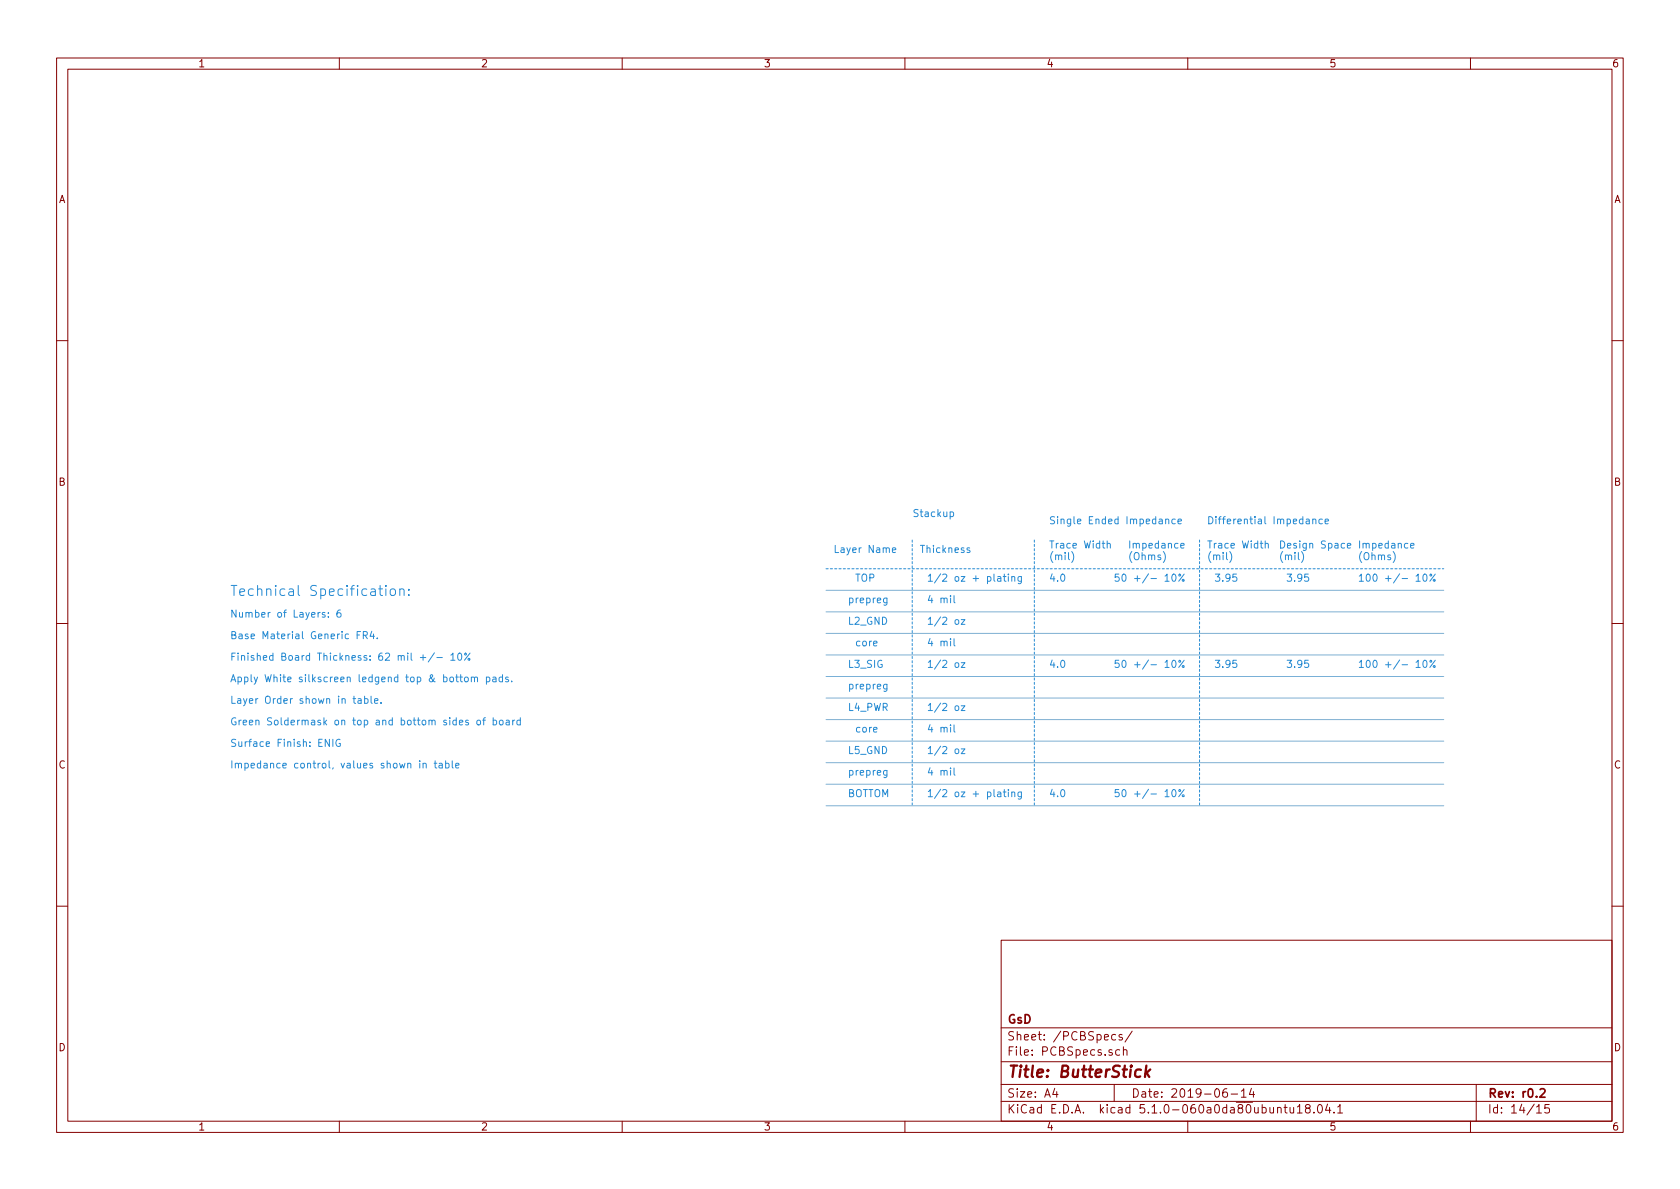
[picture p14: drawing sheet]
<svg xmlns="http://www.w3.org/2000/svg" width="297mm" height="210mm" viewBox="0 0 297 210" stroke-linecap="round" stroke-linejoin="round" font-family="sans-serif">
<defs><g id="words">
<text font-size="2.8" fill="#840000" x="178" y="190.5">Title: ButterStick</text>
<text font-size="2.5" fill="#268bd2" x="40.6" y="105.4">Technical Specification:</text>
<g font-size="2.1" fill="#840000">
<text x="178" y="184">Sheet: /PCBSpecs/</text>
<text x="178" y="181">GsD</text>
<text x="178" y="186.7">File: PCBSpecs.sch</text>
<text x="178" y="196.9">KiCad E.D.A. kicad 5.1.0-060a0da80ubuntu18.04.1</text>
<text x="178" y="194.1">Size: A4</text>
<text x="200" y="194.1">Date: 2019-06-14</text>
<text x="263" y="194.1">Rev: r0.2</text>
<text x="263" y="196.9">Id: 14/15</text>
</g>
<g font-size="1.8" fill="#840000">
<text x="35" y="11.9">1</text>
<text x="85" y="11.9">2</text>
<text x="135" y="11.9">3</text>
<text x="185" y="11.9">4</text>
<text x="235" y="11.9">5</text>
<text x="285" y="11.9">6</text>
<text x="10.4" y="35.9">A</text>
<text x="285.4" y="35.9">A</text>
<text x="10.4" y="85.9">B</text>
<text x="285.4" y="85.9">B</text>
<text x="10.4" y="135.9">C</text>
<text x="285.4" y="135.9">C</text>
<text x="10.4" y="185.9">D</text>
<text x="285.4" y="185.9">D</text>
<text x="35" y="199.9">1</text>
<text x="85" y="199.9">2</text>
<text x="135" y="199.9">3</text>
<text x="185" y="199.9">4</text>
<text x="235" y="199.9">5</text>
<text x="285" y="199.9">6</text>
</g>
<g font-size="1.8" fill="#268bd2">
<text x="161.3" y="91.4">Stackup</text>
<text x="185.4" y="92.7">Single Ended Impedance</text>
<text x="213.4" y="92.7">Differential Impedance</text>
<text x="147.3" y="97.8">Layer Name</text>
<text x="162.6" y="97.8">Thickness</text>
<text x="185.4" y="97">Trace Width</text>
<text x="185.4" y="99.1">(mil)</text>
<text x="199.4" y="97">Impedance</text>
<text x="199.4" y="99.1">(Ohms)</text>
<text x="213.4" y="97">Trace Width</text>
<text x="213.4" y="99.1">(mil)</text>
<text x="226.1" y="97">Design Space</text>
<text x="226.1" y="99.1">(mil)</text>
<text x="240" y="97">Impedance</text>
<text x="240" y="99.1">(Ohms)</text>
<text x="149.9" y="106.7">prepreg</text>
<text x="151.1" y="102.9">TOP</text>
<text x="163.8" y="102.9">1/2 oz + plating</text>
<text x="163.8" y="106.7">4 mil</text>
<text x="185.4" y="102.9">4.0</text>
<text x="196.8" y="102.9">50 +/- 10%</text>
<text x="214.6" y="102.9">3.95</text>
<text x="227.3" y="102.9">3.95</text>
<text x="240" y="102.9">100 +/- 10%</text>
<text x="40.6" y="109.2">Number of Layers: 6</text>
<text x="40.6" y="113">Base Material Generic FR4.</text>
<text x="149.9" y="110.5">L2_GND</text>
<text x="163.8" y="110.5">1/2 oz</text>
<text x="40.6" y="116.8">Finished Board Thickness: 62 mil +/- 10%</text>
<text x="149.9" y="118.1">L3_SIG</text>
<text x="151.1" y="114.3">core</text>
<text x="163.8" y="118.1">1/2 oz</text>
<text x="163.8" y="114.3">4 mil</text>
<text x="185.4" y="118.1">4.0</text>
<text x="196.8" y="118.1">50 +/- 10%</text>
<text x="214.6" y="118.1">3.95</text>
<text x="227.3" y="118.1">3.95</text>
<text x="240" y="118.1">100 +/- 10%</text>
<text x="40.6" y="120.6">Apply White silkscreen ledgend top &amp; bottom pads.</text>
<text x="40.6" y="124.5">Layer Order shown in table.</text>
<text x="149.9" y="121.9">prepreg</text>
<text x="149.9" y="125.7">L4_PWR</text>
<text x="163.8" y="125.7">1/2 oz</text>
<text x="40.6" y="128.3">Green Soldermask on top and bottom sides of board</text>
<text x="151.1" y="129.5">core</text>
<text x="163.8" y="129.5">4 mil</text>
<text x="40.6" y="132.1">Surface Finish: ENIG</text>
<text x="40.6" y="135.9">Impedance control, values shown in table</text>
<text x="149.9" y="133.3">L5_GND</text>
<text x="149.9" y="137.2">prepreg</text>
<text x="163.8" y="133.3">1/2 oz</text>
<text x="163.8" y="137.2">4 mil</text>
<text x="149.9" y="141">BOTTOM</text>
<text x="163.8" y="141">1/2 oz + plating</text>
<text x="185.4" y="141">4.0</text>
<text x="196.8" y="141">50 +/- 10%</text>
</g>
</g></defs>
<g fill="none" stroke="#840000" stroke-width=".18">
<path d="M10 10.3h277v189.9h-277zM12 12.2h273v186.1h-273zM60 10.3v1.9M110 10.3v1.9M160 10.3v1.9M210 10.3v1.9M260 10.3v1.9M10 60.2h2M285 60.2h2M10 110.3h2M285 110.3h2M10 160.2h2"/>
<path d="M177 166.3h108v32h-108zM285 160.2h2M60 198.3v1.9M110 198.3v1.9M160 198.3v1.9M177 194.8h108M177 191.8h108M177 187.8h108M177 181.8h108M186.5 192.5l-.4 1h1M186.8 193v1M197 191.8v3"/>
<path d="M197.3 183l-.5-.1-.3 .3 .1 .6 .2 .1 .5-.1M198 185.7l-.4-.1-.3 .3v.6l.3 .1 .4-.1M198.4 183l-.4-.1-.2 .2 .1 .3 .5 .1v.3h-.6M198.6 185.7l.2-.1 .4 .1 .1 .9M198.6 185.1v1.5M200.2 182.3l-1.3 2M210 198.3v1.9M216.9 192.5a.62 .62 0 0 0-.7 .7l.1 .7 .2 .1 .5-.1v-.5l-.1-.2-.4-.1-.3 .3M217.7 193.5h1.1M219.5 193l.4-.5v1.5M219.5 194h.8M221.3 192.5l-.4 1h.9"/>
<path d="M221.6 193v1M225.9 196l.2-.2 .3 .1 .1 .9M227 195.8h.6M227.2 195.3v1.3l.4 .2M228.1 195.8l.1 .9 .3 .1 .2-.1M228.7 195.8v1M229.4 195.8l.4-.5v1.5M229.4 196.8h.8M231.1 196l-.3-.3 .1-.3a.48 .48 0 0 1 .7 .1l-.1 .4a.52 .52 0 0 0-.6 .2 .52 .52 0 0 0 0 .6l.5 .1 .2-.1v-.4l-.2-.3M232.3 196.7v.1M233.1 195.4l.2-.1a.8 .8 0 0 1 .5 .8 .8 .8 0 0 1-.5 .7 1 1 0 0 1-.2-1.4zM234.7 195.2l-.3 1.1h.9"/>
<path d="M235.1 195.8v1M235.9 196.7v.1M236.5 195.8l.4-.5v1.5M236.5 196.8h.9M260 198.3v1.9M261 191.8v6.5M271.7 195.8l.4-.5v1.5M271.7 196.8h.8M273.9 195.3h-.7l-.1 .7 .2-.1 .5 .1 .2 .2-.1 .5-.2 .1-.6-.1"/>
</g>
<path d="M272.3 192.7l.2-.2h.4l.2 .2 .1 .3-1 1h1" fill="none" stroke="#840000" stroke-width=".3"/>
<path d="M201.7 189.2a.68 .68 0 0 0-1 .3v.8l.3 .1 .6-.1M202.7 188.4l-.3 2M202.7 189.7l.5 .7M203.4 189.1l-.9 .8" fill="none" stroke="#840000" stroke-width=".41"/>
<g fill="none" stroke="#268bd2" stroke-width=".18">
<path d="M157.8 97.3l.6-.1-.1-.3h-.3l-.2 .1v.7h.5M168 90.6l.4-.1 .2 .2-.1 .6h-.5M171.4 96.9h-.3l-.1 .1v.2l.4 .2v.3h-.4M189.5 97.5a1.47 1.47 0 0 1 0 2M195.8 96.2l.1-.1h.3l.1 .8M195.8 95.7v1.2M205.7 97.5a1.47 1.47 0 0 1 0 2M206.1 91.9l.2-.1h.3l.1 .8M206.1 91.8v.8M207.8 91.8h-.4l-.2 .2 .1 .6h.5M208.3 92.2l.6-.1-.1-.3h-.3l-.2 .2 .1 .6h.4M208.8 96.5l.6-.1-.1-.3h-.4l-.1 .2v.6h.5"/>
<path d="M217.4 97.5a1.47 1.47 0 0 1 0 2M223.7 96.2l.2-.1h.3l.1 .8M223.7 95.7v1.2M230.1 97.5a1.47 1.47 0 0 1 0 2M232.1 91.9l.2-.1h.3l.1 .8M232.1 91.8v.8M233.8 91.8h-.3l-.3 .2 .1 .6h.5M234.3 92.2l.6-.1-.1-.3h-.3l-.2 .2v.6h.5M237.7 96.1h-.3l-.3 .2 .2 .6h.4M238.2 96.5l.6-.1v-.3h-.4l-.2 .2 .1 .6h.5M246.3 97.5a1.47 1.47 0 0 1 0 2M249.4 96.5l.6-.1v-.3h-.4l-.2 .2 .1 .6h.5"/>
<path d="M57.5 108.4l-.4-.1-.1 .2v.2l.5 .1v.3h-.5M58.1 109v.1M58.1 108.4v.1M60.2 107.9h-.3a.79 .79 0 0 0-.1 1.2l.4-.1v-.5l-.4-.1-.2 .2M63.1 112.3h.5M63.8 111.7h-.7v1.2M64.2 112.3h.6l.1-.5-.2-.1h-.5v1.2M64.5 112.3l.4 .6M65.7 111.6l-.3 .9h.8M66 112.1v.8M66.7 112.8v.1M67 104.1h.6"/>
<path d="M67.2 103.5v1.5l.1 .2 .3 .1M68.2 103.5v.2M68.2 104.1v1.2M69.1 104.3l.2-.2a.49 .49 0 0 1 .6 .4v.5a.49 .49 0 0 1-.4 .3 .49 .49 0 0 1-.5-.3zM70.7 104.3l.2-.2 .4 .1 .2 1.1M70.7 104.1v1.2M72.3 105.2v.1M72.3 104.2v.2M74.3 116.3h1M74.8 115.8v1M76.8 115.4l-1.1 1.7M77.2 116.3h1"/>
<path d="M79.7 115.8l.4-.3v1.3M79.7 116.8h.7M80.6 119.7h.5M80.7 119.3v1.1l.4 .2M81.1 115.6l.1-.1a.69 .69 0 0 1 .5 .6 .69 .69 0 0 1-.5 .7l-.2-.3-.1-.2zM81.3 119.7h.5M81.5 119.3v1.1l.3 .2M82.2 115.6h.2v.2h-.2zM82.2 119.8l.3-.1 .3 .3-.1 .5-.3 .1-.3-.3zM82.8 116.5h.2v.2h-.2zM83.1 115.5l-1 1.3M83.3 119.9l.2-.2 .3 .1 .1 .8"/>
<path d="M83.3 119.7v.9M83.9 119.9l.2-.2 .3 .1v.8M86 119.8l.4-.1 .2 .3-.1 .5h-.5M86 119.7v1.3M87.1 119.8h.5l.1 .8M88.8 119.8l-.3-.1-.3 .3 .2 .5h.4M88.8 119.3v1.3M89.9 119.8l-.3-.1-.2 .2 .1 .2 .4 .1v.3h-.5M156.8 105.8v1.1l-.2 .1h-.3M156.8 105.8h-.3l-.3 .2 .1 .5h.5M168.1 105.3v.2M168.1 112.9v.2"/>
<path d="M168.1 105.8v.8M168.1 113.4v.8M168.7 105.3v1.1l.2 .2M168.7 112.9v1.1l.2 .2M168.9 109.7l.2-.1 .4 .1v.5l-.1 .2h-.3l-.2-.1zM168.9 117.3l.2-.1 .4 .1v.5l-.1 .2h-.3l-.2-.1zM170 109.6h.6l-.6 .8h.6M170 117.2h.6l-.6 .8h.6M176.4 102h.5l.1 .8M177 102.3h-.5l-.1 .2v.2h.6M177.4 101.9h.5M177.6 101.5v1.1l.3 .2"/>
<path d="M178.3 101.5v.1M178.3 101.9v.9M178.9 102.1l.2-.2 .3 .1v.8M178.9 101.9v.9M180.6 101.9v1.1l-.3 .2-.3-.1M180.6 102l-.4-.1-.2 .3 .1 .5h.5M206 101.9l.3-.4v1.3M206 117.1l.3-.3v1.2M206 102.8h.7M206 118h.7M207.3 101.6l.2-.1a.67 .67 0 0 1 .4 .7 .67 .67 0 0 1-.4 .6l-.3-.5zM207.3 116.9l.2-.1a.67 .67 0 0 1 .4 .6 .67 .67 0 0 1-.4 .6l-.3-.5z"/>
<path d="M208.5 101.6h.2v.2h-.2zM208.5 116.8h.2v.3h-.2zM209.4 101.5l-1 1.3M209.4 116.8l-1 1.2M218.6 101.5h-.6v.6l.4-.1 .3 .3v.3l-.3 .2-.4-.1M218.6 116.8h-.6v.6l.4-.2 .3 .3v.3l-.3 .2-.4-.1M231.3 101.5h-.6v.6l.4-.1 .3 .3v.3l-.3 .2-.4-.1M231.3 116.8h-.6v.6l.4-.2 .3 .3v.3l-.3 .2-.4-.1M250.4 101.9l.3-.4v1.3M250.4 117.1l.3-.3v1.2M250.4 102.8h.7M250.4 118h.7"/>
<path d="M251.8 101.6l.1-.1a.69 .69 0 0 1 .4 .7 .69 .69 0 0 1-.4 .6 .83 .83 0 0 1-.1-1.2zM251.8 116.8h.1a.69 .69 0 0 1 .4 .6 .69 .69 0 0 1-.4 .6 .83 .83 0 0 1-.1-1.2zM252.9 101.6h.2v.2h-.2zM252.9 116.8h.2v.3h-.2zM253.5 102.5h.2v.2h-.2zM253.5 117.7h.2v.3h-.2zM253.8 101.5l-1 1.3M253.8 116.8l-1 1.2M58.2 130.7v1.3l-.7-1.3v1.3M58.9 130.7v1.3M60.1 130.8a.59 .59 0 0 0-.7 .6 .59 .59 0 0 0 .7 .5l.1-.4h-.3M62.4 123.5h.5"/>
<path d="M62.6 123.1v1.1l.3 .2M63.3 123.6h.5l.1 .8M63.9 123.8l-.5 .1-.1 .2v.2h.6M64.5 123.6l.3-.1 .3 .3-.2 .5h-.4M64.5 123.1v1.3M65.6 123.1v1.1l.2 .2M66.2 123.9l.6-.1v-.2l-.4-.1-.2 .2 .1 .6h.5M67.4 124.3v.1M74.2 134.5v.2M74.2 135v.8M74.8 135.1l.2-.1h.3l.1 .8M74.8 135v.8"/>
<path d="M76.8 135h.4M76.9 134.5v1.1l.3 .2M77.6 135h.5l.1 .8M78.2 135.3h-.4l-.2 .2v.3h.6M78.8 135h.4l.2 .2-.1 .6h-.5M78.8 134.5v1.3M80 134.5v1.1l.1 .2M80.6 135.4l.6-.1-.1-.3h-.4l-.1 .1v.7h.5M82.8 127.4l-.3-.1-.2 .2 .1 .2 .4 .1v.3h-.5M84.4 127.4l.3-.1 .2 .2v.6l-.3 .1-.3-.2zM85.3 127.3h.5M85.8 126.9l-.3 .2v1.1"/>
<path d="M87.2 127.4l.4-.1 .2 .3-.1 .5h-.5M87.2 126.9v1.3M87.7 120l-.4 .1-.2 .2v.2h.6M88.4 127.4l.3-.1 .2 .2-.1 .6-.3 .1-.2-.2zM89.5 127.4h.5v.8M90 127.7h-.4l-.1 .2v.2h.5M90.5 120.4v.2M90.7 127.3v.9M91 127.3l-.3 .3M92 127.4l-.4-.1-.2 .3 .1 .5h.5M92 126.9v1.3M156.8 121v1.1l-.2 .2-.3-.1"/>
<path d="M156.8 121.1l-.3-.1-.3 .2 .1 .6h.5M156.8 136.2v1.2l-.2 .1-.3-.1M156.8 136.3l-.3-.1-.3 .3 .1 .5h.5M168.1 128.2v.1M168.1 135.8v.1M168.1 128.6v.9M168.1 136.2v.9M168.7 128.2v1.1l.2 .2M168.7 135.8v1.1l.2 .2M168.9 124.9l.2-.1 .4 .1v.5l-.1 .2h-.3l-.2-.1zM169 132.5l.3-.1 .2 .2v.4l-.1 .2-.3 .1-.2-.2v-.4zM170 124.8h.6l-.6 .8h.6"/>
<path d="M170 132.4h.6l-.6 .9h.6M177.6 139.6v1.1l.3 .2M178.3 139.6v.1M206 140l.3-.4v1.3M207.3 139.7l.2-.1a.67 .67 0 0 1 .4 .7 .67 .67 0 0 1-.4 .6l-.3-.5zM208.5 139.7h.2v.2h-.2zM209.4 139.6l-1 1.3M176.4 140.1h.5l.1 .8M177 140.4h-.5l-.1 .2v.2h.6M177.4 140h.5M178.3 140v.9M178.9 140.2l.2-.2 .3 .1v.8"/>
<path d="M178.9 140v.9M180.6 140v1.1l-.3 .2-.3-.1M180.6 140.1l-.4-.1-.2 .3 .1 .5h.5M206 140.9h.7"/>
<circle cx="209.2" cy="102.6" r=".18"/>
<circle cx="209.2" cy="117.9" r=".18"/>
<circle cx="209.2" cy="140.7" r=".18"/>
</g>
<path d="M161.3 95.5v47M182.9 95.5v47M212.1 95.5v47M146 100.6h109.3" fill="none" stroke="#268bd2" stroke-width=".18" stroke-dasharray=".4 .4"/>
<path d="M146 104.4h109.3M146 108.2h109.3M146 112h109.3M146 115.8h109.3M146 119.6h109.3M146 123.4h109.3M146 127.2h109.3M146 131.1h109.3M146 134.9h109.3M146 138.7h109.3M146 142.5h109.3" fill="none" stroke="#7fb0d2" stroke-width=".18"/>
<use href="#words"/>
</svg>
